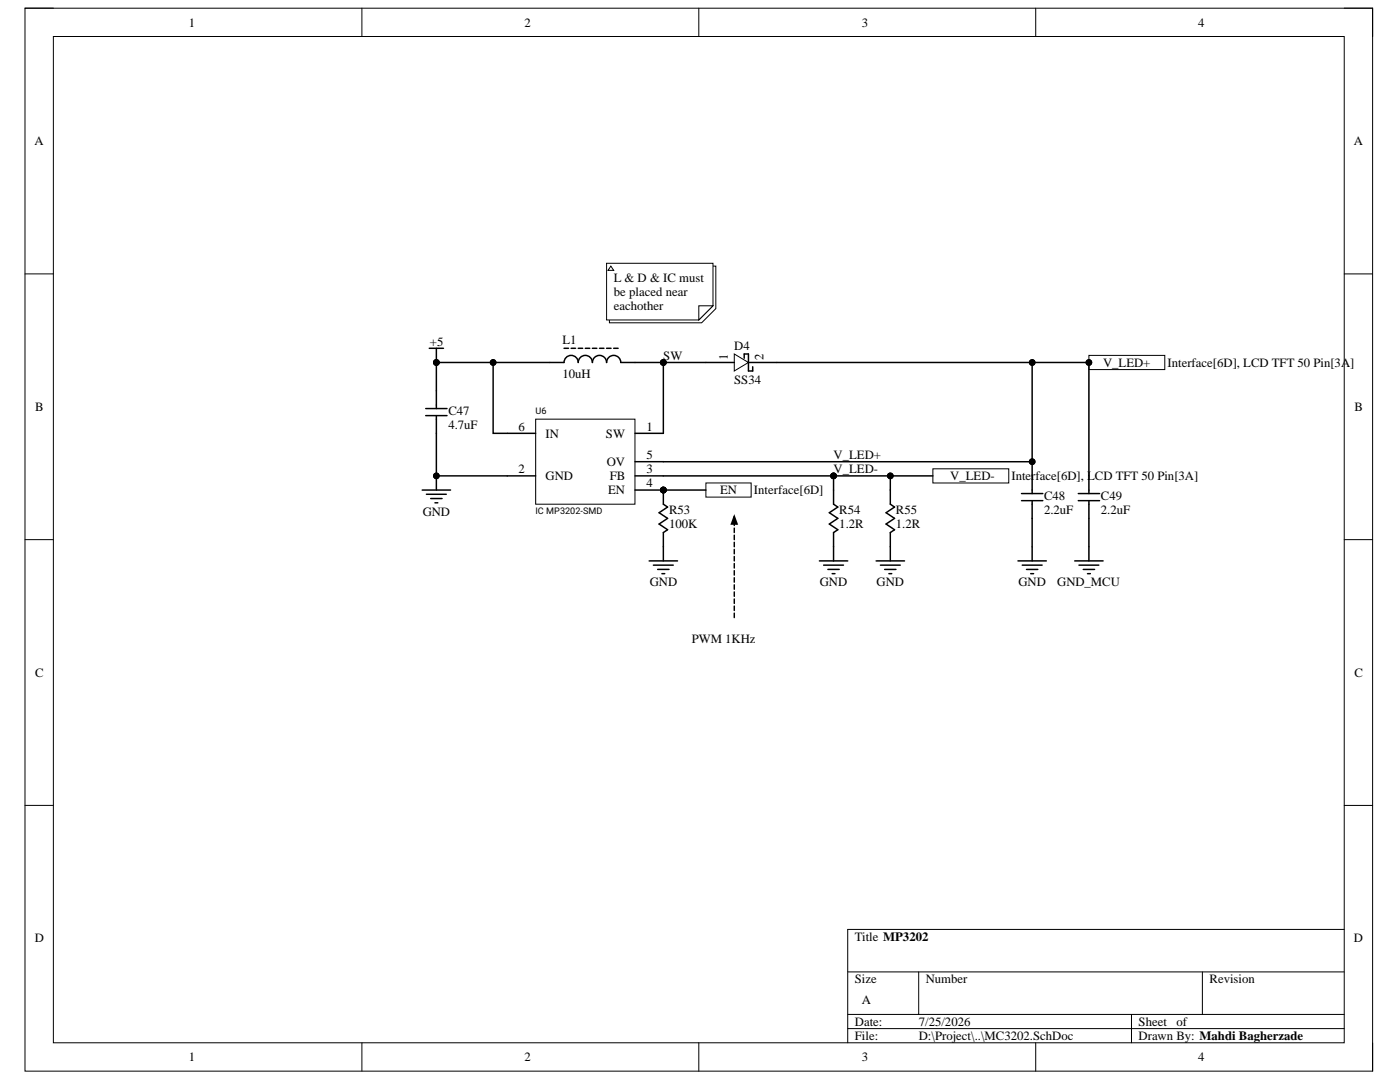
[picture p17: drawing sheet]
<svg xmlns="http://www.w3.org/2000/svg" width="279mm" height="216mm" viewBox="0 0 279 216" stroke-linecap="round" stroke-linejoin="round" font-family="sans-serif">
<defs><g id="words">
<g font-size="2.5">
<text x="37.7" y="5.3">1</text>
<text x="104.7" y="5.3">2</text>
<text x="172" y="5.3">3</text>
<text x="239.1" y="5.3">4</text>
<text x="6.9" y="29">A</text>
<text x="270.2" y="29">A</text>
<text x="122.5" y="56.2">L &amp; D &amp; IC must</text>
<text x="122.5" y="59">be placed near</text>
<text x="122.5" y="61.9">eachother</text>
<text x="85.8" y="69">+5</text>
<text x="112.3" y="68.7">L1</text>
<text x="132.4" y="71.8">SW</text>
<text x="145.3" y="71.8" transform="rotate(-90 145.3 71.8)">1</text>
<text x="146.5" y="69.8">D4</text>
<text x="152.4" y="71.8" transform="rotate(-90 152.4 71.8)">2</text>
<text x="112.3" y="75.5">10uH</text>
<text x="146.5" y="76.6">SS34</text>
<text x="220.1" y="73.2">V_LED+</text>
<text x="233" y="73.2">Interface[6D], LCD TFT 50 Pin[3A]</text>
<text x="7" y="82">B</text>
<text x="89.5" y="82.8">C47</text>
<text x="270.3" y="82">B</text>
<text x="89.5" y="85.6">4.7uF</text>
<text x="103.5" y="85.9">6</text>
<text x="108.9" y="87.3">IN</text>
<text x="120.9" y="87.3">SW</text>
<text x="129" y="85.9">1</text>
<text x="103.5" y="94.4">2</text>
<text x="108.9" y="95.8">GND</text>
<text x="121.1" y="93">OV</text>
<text x="121.7" y="95.8">FB</text>
<text x="129" y="94.4">3</text>
<text x="129" y="91.6">5</text>
<text x="166.4" y="91.6">V_LED+</text>
<text x="166.4" y="94.4">V_LED-</text>
<text x="189.7" y="95.8">V_LED-</text>
<text x="201.9" y="95.8">Interface[6D], LCD TFT 50 Pin[3A]</text>
<text x="121.3" y="98.6">EN</text>
<text x="129" y="97.2">4</text>
<text x="143.7" y="98.6">EN</text>
<text x="150.5" y="98.6">Interface[6D]</text>
<text x="208.4" y="99.8">C48</text>
<text x="219.7" y="99.8">C49</text>
<text x="84.4" y="102.9">GND</text>
<text x="133.5" y="105.4">100K</text>
<text x="133.5" y="102.6">R53</text>
<text x="167.5" y="105.4">1.2R</text>
<text x="167.5" y="102.6">R54</text>
<text x="178.8" y="105.4">1.2R</text>
<text x="178.8" y="102.6">R55</text>
<text x="208.4" y="102.6">2.2uF</text>
<text x="219.7" y="102.6">2.2uF</text>
<text x="129.7" y="117">GND</text>
<text x="163.6" y="117">GND</text>
<text x="174.9" y="117">GND</text>
<text x="203.3" y="117">GND</text>
<text x="211" y="117">GND_MCU</text>
<text x="138" y="128.3">PWM 1KHz</text>
<text x="7" y="135">C</text>
<text x="270.3" y="135">C</text>
<text x="6.9" y="188.1">D</text>
<text x="170.6" y="187.7">Title MP3202</text>
<text x="270.2" y="188.1">D</text>
<text x="170.6" y="196.2">Size</text>
<text x="184.7" y="196.2">Number</text>
<text x="241.4" y="196.2">Revision</text>
<text x="172" y="200.4">A</text>
<text x="170.6" y="204.7">Date:</text>
<text x="170.6" y="207.5">File:</text>
<text x="183.4" y="204.7">7/25/2026</text>
<text x="183.4" y="207.5">D:\Project\..\MC3202.SchDoc</text>
<text x="227.2" y="204.7">Sheet</text>
<text x="227.2" y="207.5">Drawn By: Mahdi Bagherzade</text>
<text x="234.8" y="204.7">of</text>
<text x="37.7" y="211.7">1</text>
<text x="104.7" y="211.7">2</text>
<text x="172" y="211.7">3</text>
<text x="239.1" y="211.7">4</text>
</g>
<g font-size="1.8">
<text x="106.9" y="82.7">U6</text>
<text x="106.9" y="102.5">IC MP3202-SMD</text>
</g>
</g></defs>
<path d="M5 1.6h268.9v212.1h-268.9z" fill="none" stroke="#000" stroke-width=".2"/>
<path d="M10.7 7.3h257.6v200.8h-257.6z" fill-rule="evenodd" fill="#fff"/>
<g fill="none" stroke="#000" stroke-width=".2">
<path d="M5 1.6h5.7M10.7 7.3h257.6v200.8h-257.6zM72.2 1.6v5.7M139.5 1.6v5.7M206.7 1.6v5.7M268.3 1.6h5.6v5.7M5 54.7h5.7M268.3 54.7h5.6M5 107.7h5.7M268.3 107.7h5.6M5 160.7h5.7M268.3 160.7h5.6"/>
<path d="M169.2 193.9h99.1M183.3 193.9v8.5M240 193.9v8.5M268.3 185.5h-99.1v22.6M72.2 208.1v5.6M139.5 208.1v5.6M169.2 202.4h99.1M169.2 205.2h99.1M206.7 208.1v5.6M225.8 202.4v5.7M273.9 208.1v5.6"/>
<circle cx="132.4" cy="97.8" r=".57"/>
</g>
<circle cx="132.4" cy="97.8" r=".57" fill="#000"/>
<path d="M106.9 83.6h19.8v17h-19.8z" fill-rule="evenodd" fill="#fff"/>
<g fill="none" stroke="#000" stroke-width=".2">
<path d="M106.9 83.6h19.8v17h-19.8z"/>
<circle cx="87.1" cy="72.3" r=".57"/>
<circle cx="87.1" cy="95" r=".57"/>
<circle cx="132.4" cy="97.8" r=".57"/>
</g>
<g fill="none" stroke="#000" stroke-width=".3">
<path d="M85.7 69.5h2.8M87.1 69.5v2.8M87.1 78v3.5M109.7 72.3h2.9a1.42 1.42 0 0 1 1.4-1.4 1.42 1.42 0 0 1 1.4 1.4 1.41 1.41 0 0 1 1.4-1.4 1.41 1.41 0 0 1 1.4 1.4 1.42 1.42 0 0 1 1.4-1.4 1.42 1.42 0 0 1 1.5 1.4 1.42 1.42 0 0 1 1.4-1.4 1.42 1.42 0 0 1 1.4 1.4h2.8M112.6 69.5h.9M114 69.5h.9M115.4 69.5h.9M116.8 69.5h.9M118.2 69.5h.9M119.6 69.5h.9M121.1 69.5h.8M122.5 69.5h.9"/>
<path d="M84.3 97.8h5.6M85 82.9h4.2M85 81.5h4.2M85.1 98.6h4M86 99.5h2.2M87.1 82.9v3.6M87.1 95v2.8M101.2 95h5.7M101.2 86.5h5.7M126.7 95h5.7M126.7 97.8h5.7v2.8l.8 .6-1.7 1.1 1.7 1.1-1.7 1.2 1.7 1.1-.8 .6v5.6M126.7 86.5h5.7"/>
<path d="M126.7 92.1h5.7M166.4 97.8v2.8l.8 .6-1.7 1.1 1.7 1.1-1.7 1.2 1.7 1.1-.8 .6v5.6M177.7 97.8v2.8l.8 .6-1.7 1.1 1.7 1.1-1.7 1.2 1.7 1.1-.8 .6v5.6M86.8 100.3h.6M129.6 111.9h5.6M130.4 112.8h4M131.3 113.6h2.2M132.1 114.5h.6M163.5 111.9h5.7M164.4 112.8h3.9M165.2 113.6h2.3M166.1 114.5h.5"/>
<path d="M174.8 111.9h5.7M175.7 112.8h4M176.5 113.6h2.3M177.4 114.5h.6"/>
</g>
<g fill="#000">
<circle cx="87.1" cy="72.3" r=".57"/>
<circle cx="87.1" cy="95" r=".57"/>
<circle cx="132.4" cy="97.8" r=".57"/>
</g>
<path d="M146.5 70.6l2.9 1.7-2.9 1.7z" fill="#fff"/>
<g fill="none" stroke="#000" stroke-width=".2">
<path d="M146.5 70.6l2.9 1.7-2.9 1.7z"/>
<circle cx="166.4" cy="95" r=".57"/>
</g>
<path d="M140.9 72.3h5.6M148.5 71.5v-.9h.9v3.4h.8v-.8M149.4 72.3h5.6M203.9 99.9h4.2M203.9 98.5h4.2M206 95v3.5M206 99.9v3.5M203.2 111.9h5.6M204 112.8h4M204.9 113.6h2.2M205.7 114.5h.6M206 109.1v2.8" fill="none" stroke="#000" stroke-width=".3"/>
<circle cx="166.4" cy="95" r=".57" fill="#000"/>
<path d="M217.3 70.9h15.2v2.8h-15.2z" fill-rule="evenodd" fill="#fff"/>
<g fill="none" stroke="#000" stroke-width=".2">
<path d="M217.3 70.9h15.2v2.8h-15.2z"/>
<circle cx="217.3" cy="72.3" r=".57"/>
</g>
<circle cx="217.3" cy="72.3" r=".57" fill="#000"/>
<path d="M186.2 93.5h15.1v2.9h-15.1z" fill-rule="evenodd" fill="#fff"/>
<path d="M186.2 93.5h15.1v2.9h-15.1z" fill="none" stroke="#000" stroke-width=".2"/>
<path d="M140.9 96.4h9v2.8h-9z" fill-rule="evenodd" fill="#fff"/>
<g fill="none" stroke="#000" stroke-width=".2">
<path d="M140.9 96.4h9v2.8h-9z"/>
<circle cx="87.1" cy="72.3" r=".57"/>
<circle cx="98.4" cy="72.3" r=".57"/>
<circle cx="132.4" cy="72.3" r=".57"/>
<circle cx="206" cy="72.3" r=".56"/>
<circle cx="217.3" cy="72.3" r=".57"/>
<circle cx="87.1" cy="95" r=".57"/>
<circle cx="132.4" cy="97.8" r=".57"/>
<circle cx="166.4" cy="95" r=".57"/>
<circle cx="177.7" cy="95" r=".57"/>
<circle cx="206" cy="92.1" r=".56"/>
</g>
<g fill="none" stroke="#000" stroke-width=".3">
<path d="M87.1 78v-5.7h11.3v14.2h2.8M98.4 72.3h11.3M126.7 72.3h14.2M132.4 72.3v14.2M155 72.3h51v22.7M206 72.3h11.3v26.2M87.1 86.5v8.5h14.1M132.4 95h45.3v2.8M132.4 92.1h73.6M132.4 97.8h8.5M166.4 95v2.8M177.7 95h8.5"/>
<path d="M215.2 99.9h4.2M215.2 98.5h4.2M217.3 99.9v12M146.5 103l.6 1.6h-1.1zM146.5 104v.9M146.5 105.4v.9M146.5 106.8v.9M146.5 108.2v.9M146.5 109.6v.9M146.5 111v.9M146.5 112.5v.8M146.5 113.9v.8"/>
<path d="M146.5 115.3v.9M146.5 116.7v.9M146.5 118.1v.9M146.5 119.5v.9M206 103.4v5.7M214.5 111.9h5.6M215.3 112.8h4M216.2 113.6h2.2M217 114.5h.6M146.5 120.9v.9M146.5 122.3v.9"/>
</g>
<g fill="#000">
<circle cx="87.1" cy="72.3" r=".57"/>
<circle cx="98.4" cy="72.3" r=".57"/>
<circle cx="132.4" cy="72.3" r=".57"/>
<circle cx="206" cy="72.3" r=".56"/>
<circle cx="217.3" cy="72.3" r=".57"/>
<circle cx="87.1" cy="95" r=".57"/>
<circle cx="132.4" cy="97.8" r=".57"/>
<circle cx="166.4" cy="95" r=".57"/>
<circle cx="177.7" cy="95" r=".57"/>
<circle cx="206" cy="92.1" r=".56"/>
</g>
<path d="M146.5 103l.6 1.6h-1.1z" fill="#000"/>
<path d="M121.6 53.1h21.3v8.5l-2.9 2.8h-18.4z" fill-rule="evenodd" fill="#fff"/>
<path d="M121.6 53.1h21.3v8.5l-2.9 2.8h-18.4z" fill="none" stroke="#000" stroke-width=".2"/>
<path d="M121.1 52.5h21.2v8.5l-2.8 2.8h-18.4z" fill-rule="evenodd" fill="#fff"/>
<path d="M121.1 52.5h21.2v8.5l-2.8 2.8h-18.4z" fill="none" stroke="#000" stroke-width=".2"/>
<path d="M139.5 61h2.8l-2.8 2.8z" fill="#fff"/>
<path d="M139.5 61h2.8l-2.8 2.8z" fill="none" stroke="#000" stroke-width=".2"/>
<path d="M121.9 53.1l.6 .8h-1.2z" fill="#fff"/>
<path d="M121.9 53.1l.6 .8h-1.2z" fill="none" stroke="#000" stroke-width=".2"/>
<use href="#words"/>
</svg>
